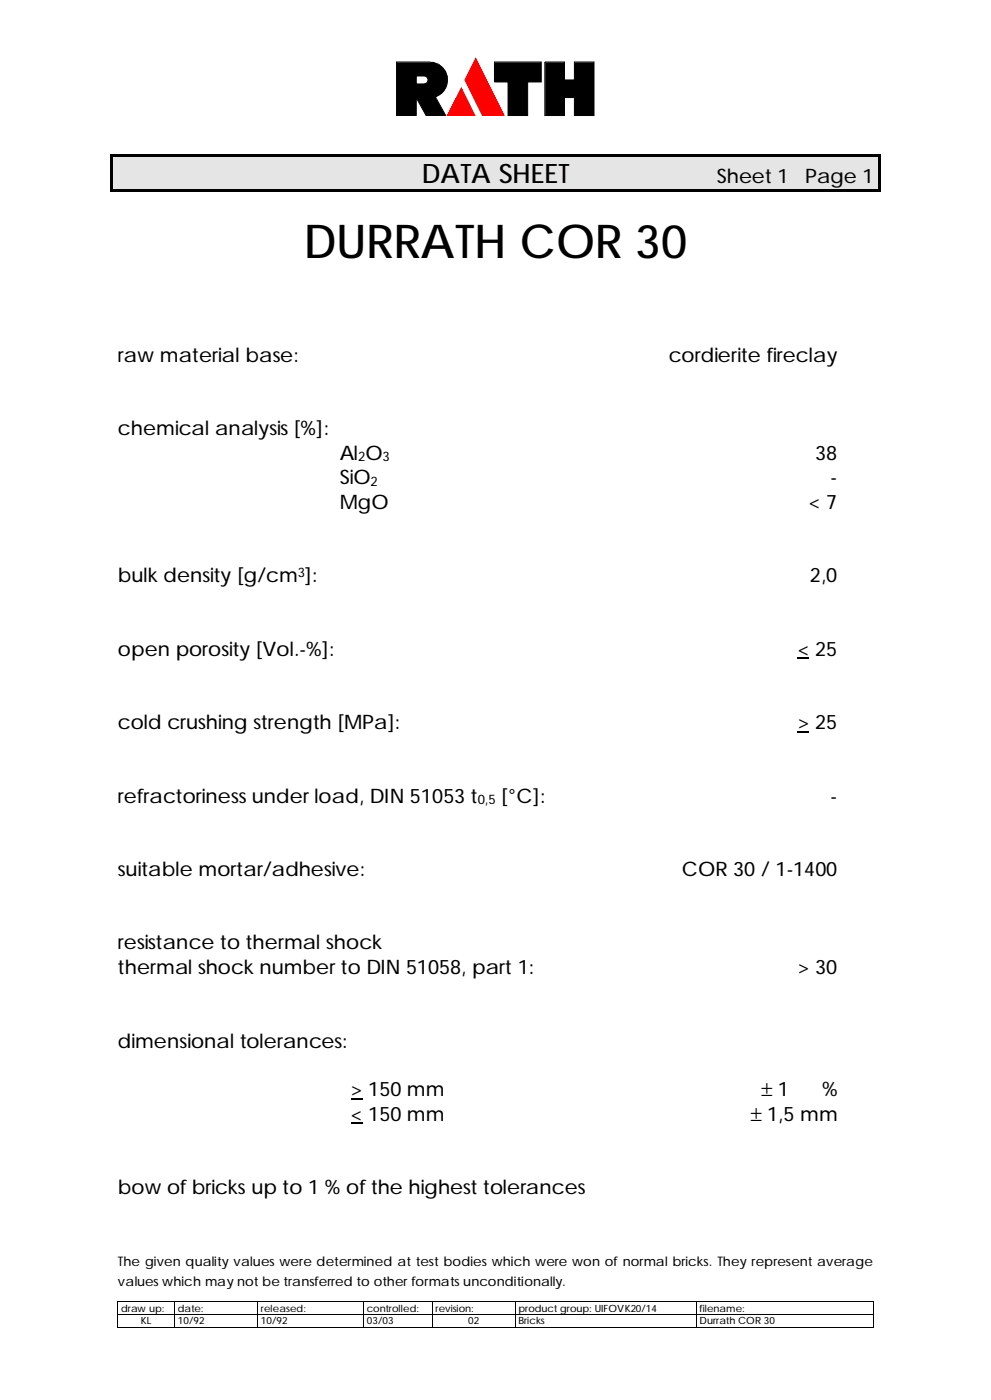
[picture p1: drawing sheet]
<svg xmlns="http://www.w3.org/2000/svg" width="210mm" height="297mm" viewBox="0 0 210 297" stroke-linecap="round" stroke-linejoin="round" font-family="sans-serif">
<defs><g id="words">
<text font-size="9.9" x="64.3" y="54.7">DURRATH COR 30</text>
<text font-size="5.7" x="89.3" y="38.8">DATA SHEET</text>
<g font-size="4.2">
<text x="151.8" y="38.8">Sheet 1</text>
<text x="170.5" y="38.8">Page 1</text>
<text x="25" y="76.6">raw material base:</text>
<text x="141.7" y="76.6">cordierite fireclay</text>
<text x="25" y="92.2">chemical analysis [%]:</text>
<text x="72" y="97.4">Al O</text>
<text x="172.6" y="97.4">38</text>
<text x="72" y="102.6">SiO</text>
<text x="72" y="107.8">MgO</text>
<text x="171.3" y="107.8">&lt; 7</text>
<text x="175.9" y="102.6">-</text>
<text x="25" y="123.4">bulk density [g/cm ]:</text>
<text x="171.5" y="123.4">2,0</text>
<text x="25" y="139">open porosity [Vol.-%]:</text>
<text x="168.9" y="139">&lt; 25</text>
<text x="25" y="154.5">cold crushing strength [MPa]:</text>
<text x="168.9" y="154.5">&gt; 25</text>
<text x="25" y="170.1">refractoriness under load, DIN 51053 t</text>
<text x="106.2" y="170.1">[°C]:</text>
<text x="175.9" y="170.1">-</text>
<text x="25" y="185.7">suitable mortar/adhesive:</text>
<text x="144.4" y="185.7">COR 30 / 1-1400</text>
<text x="25" y="201.2">resistance to thermal shock</text>
<text x="25" y="206.4">thermal shock number to DIN 51058, part 1:</text>
<text x="168.9" y="206.4">&gt; 30</text>
<text x="25" y="222">dimensional tolerances:</text>
<text x="74.3" y="232.3">&gt; 150 mm</text>
<text x="161.3" y="232.3">± 1</text>
<text x="174.2" y="232.3">%</text>
<text x="74.3" y="237.5">&lt; 150 mm</text>
<text x="159" y="237.5">± 1,5 mm</text>
<text x="25" y="253.1">bow of bricks up to 1 % of the highest tolerances</text>
</g>
<g font-size="2.8">
<text x="75.9" y="97.7">2</text>
<text x="81" y="97.7">3</text>
<text x="78.5" y="103">2</text>
<text x="63.1" y="122.3">3</text>
<text x="101.2" y="170.4">0,5</text>
<text x="25" y="268.3">The given quality values were determined at test bodies which were won of normal bricks. They represent average</text>
<text x="25" y="272.6">values which may not be transferred to other formats unconditionally.</text>
</g>
<g font-size="2.1">
<text x="25.6" y="278">draw up:</text>
<text x="29.8" y="280.7">KL</text>
<text x="37.7" y="278">date:</text>
<text x="37.7" y="280.7">10/92</text>
<text x="55.3" y="278">released:</text>
<text x="55.3" y="280.7">10/92</text>
<text x="77.7" y="278">controlled:</text>
<text x="77.7" y="280.7">03/03</text>
<text x="92.3" y="278">revision:</text>
<text x="99.1" y="280.7">02</text>
<text x="109.8" y="278">product group: UIFOVK20/14</text>
<text x="109.8" y="280.7">Bricks</text>
<text x="148.2" y="278">filename:</text>
<text x="148.2" y="280.7">Durrath COR 30</text>
</g>
</g></defs>
<path d="M84.1 13.2h7.5a3.9 3.9 0 0 1 3.2 3.3v.8a3.7 3.7 0 0 1-2.6 3.3l2.2 3.9h-4.1l-2.1-3.7v3.7h-4.1z" fill-rule="evenodd" fill="#000"/>
<path d="M84 13.1h7a3.9 3.9 0 0 1 3.7 3.1v1.3a3.8 3.8 0 0 1-2.5 3l2.2 4h-4.1l-2.2-3.8v3.8h-4.1" fill="none" stroke="#000" stroke-width=".21"/>
<path d="M88.2 16.1h1.6a.88 .88 0 0 1 .9 .7l-.1 .6-.5 .4h-1.9z" fill-rule="evenodd" fill="#fff"/>
<path d="M88.1 16.1h1.9a.86 .86 0 0 1 .7 .9 .86 .86 0 0 1-.8 .8h-1.8zM104.7 13.1h9.9v4.3h-2.8v7.1h-4.2v-7.1h-2.9zM115.4 13.1h4.1v3.8h2.2v-3.8h4.1v11.4h-4.1v-3.8h-2.2v3.8h-4.1z" fill="none" stroke="#000" stroke-width=".21"/>
<g fill="#000">
<path d="M104.7 13.2h9.9v4.2h-2.8v7.1h-4.2v-7.1h-2.9z" fill-rule="evenodd"/>
<path d="M115.5 13.2h4.1v3.7h2.1v-3.7h4.1v11.3h-4.1v-3.7h-2.1v3.7h-4.1z" fill-rule="evenodd"/>
</g>
<path d="M97.7 18.6l2.9 5.9h-5.8z" fill="#f00"/>
<path d="M97.7 18.6l2.9 5.9h-5.9z" fill="none" stroke="#f00" stroke-width=".21"/>
<path d="M100.8 12.4l6 12.1h-4.5l-3.7-7.6z" fill-rule="evenodd" fill="#f00"/>
<path d="M100.8 12.4l6 12.1h-4.6l-3.7-7.6z" fill="none" stroke="#f00" stroke-width=".21"/>
<g fill="#e5e5e5">
<path d="M24 33.1h53.9v7h-53.9z"/>
<path d="M25 33.1h51.7v5.2h-51.7z"/>
<path d="M77.6 33.1h54.5v7h-54.5z"/>
<path d="M79.2 33.1h51.7v7h-51.7z"/>
<path d="M131.8 33.1h54.2v7h-54.2z"/>
<path d="M133.3 33.1h51.8v6.6h-51.8z"/>
</g>
<g fill="#000">
<path d="M23.5 32.6h.5v.5h-.5zM24 32.6h53.7v.5h-53.7zM77.7 32.6h.5v.5h-.5zM78.2 32.6h53.7v.5h-53.7zM131.9 32.6h.5v.5h-.5zM132.4 32.6h53.6v.5h-53.6zM186 32.6h.5v.5h-.5zM23.5 33.1h.5v7h-.5zM23.5 40.1h.5v.5h-.5zM24 40.1h53.9v.5h-53.9zM77.6 40.1h.5v.5h-.5zM78.1 40.1h54v.5h-54z"/>
<path d="M131.8 40.1h.5v.5h-.5zM132.3 40.1h53.7v.5h-53.7zM186 33.1h.5v7h-.5zM186 40.1h.5v.5h-.5zM24.9 275.7h.2v.2h-.2zM24.9 278.4h.2v.2h-.2zM36.9 275.7h.2v.2h-.2zM36.9 278.4h.2v.2h-.2zM54.5 275.7h.2v.2h-.2zM54.5 278.4h.2v.2h-.2zM77 275.7h.1v.2h-.1zM77 278.4h.1v.2h-.1z"/>
<path d="M91.5 275.7h.2v.2h-.2zM91.5 278.4h.2v.2h-.2zM109.1 275.7h.1v.2h-.1zM109.1 278.4h.1v.2h-.1zM147.4 275.7h.2v.2h-.2zM147.4 278.4h.2v.2h-.2zM184.9 275.7h.2v.2h-.2zM184.9 278.4h.2v.2h-.2zM24.9 281.2h.2v.2h-.2zM36.9 281.2h.2v.2h-.2zM54.5 281.2h.2v.2h-.2zM77 281.2h.1v.2h-.1z"/>
<path d="M91.5 281.2h.2v.2h-.2zM109.1 281.2h.1v.2h-.1zM147.4 281.2h.2v.2h-.2zM184.9 281.2h.2v.2h-.2z"/>
</g>
<g fill="none" stroke="#000" stroke-width=".21">
<path d="M25 275.9v2.5M25 278.6v2.6M25.1 275.8h11.8M25.1 278.5h11.8M37 275.9v2.5M37 278.6v2.6M37.1 275.8h17.4M37.1 278.5h17.4M54.6 275.9v2.5M54.6 278.6v2.6M54.7 275.8h22.3M54.7 278.5h22.3"/>
<path d="M77 275.9v2.5M77 278.6v2.6M77.1 275.8h14.4M77.1 278.5h14.4M91.6 275.9v2.5M91.6 278.6v2.6M91.7 275.8h17.4M91.7 278.5h17.4M109.1 275.9v2.5M109.1 278.6v2.6M109.2 275.8h38.2M109.2 278.5h38.2"/>
<path d="M147.5 275.9v2.5M147.5 278.6v2.6M147.6 275.8h37.3M147.6 278.5h37.3M185 275.9v2.5M185 278.6v2.6M25.1 281.3h11.8M37.1 281.3h17.4M54.7 281.3h22.3M77.1 281.3h14.4M91.7 281.3h17.4M109.2 281.3h38.2"/>
<path d="M147.6 281.3h37.3"/>
</g>
<path d="M168.9 139.5h2.5M168.9 155.1h2.5M74.3 232.8h2.5M74.3 238.1h2.5" fill="none" stroke="#000" stroke-width=".25"/>
<use href="#words"/>
</svg>
